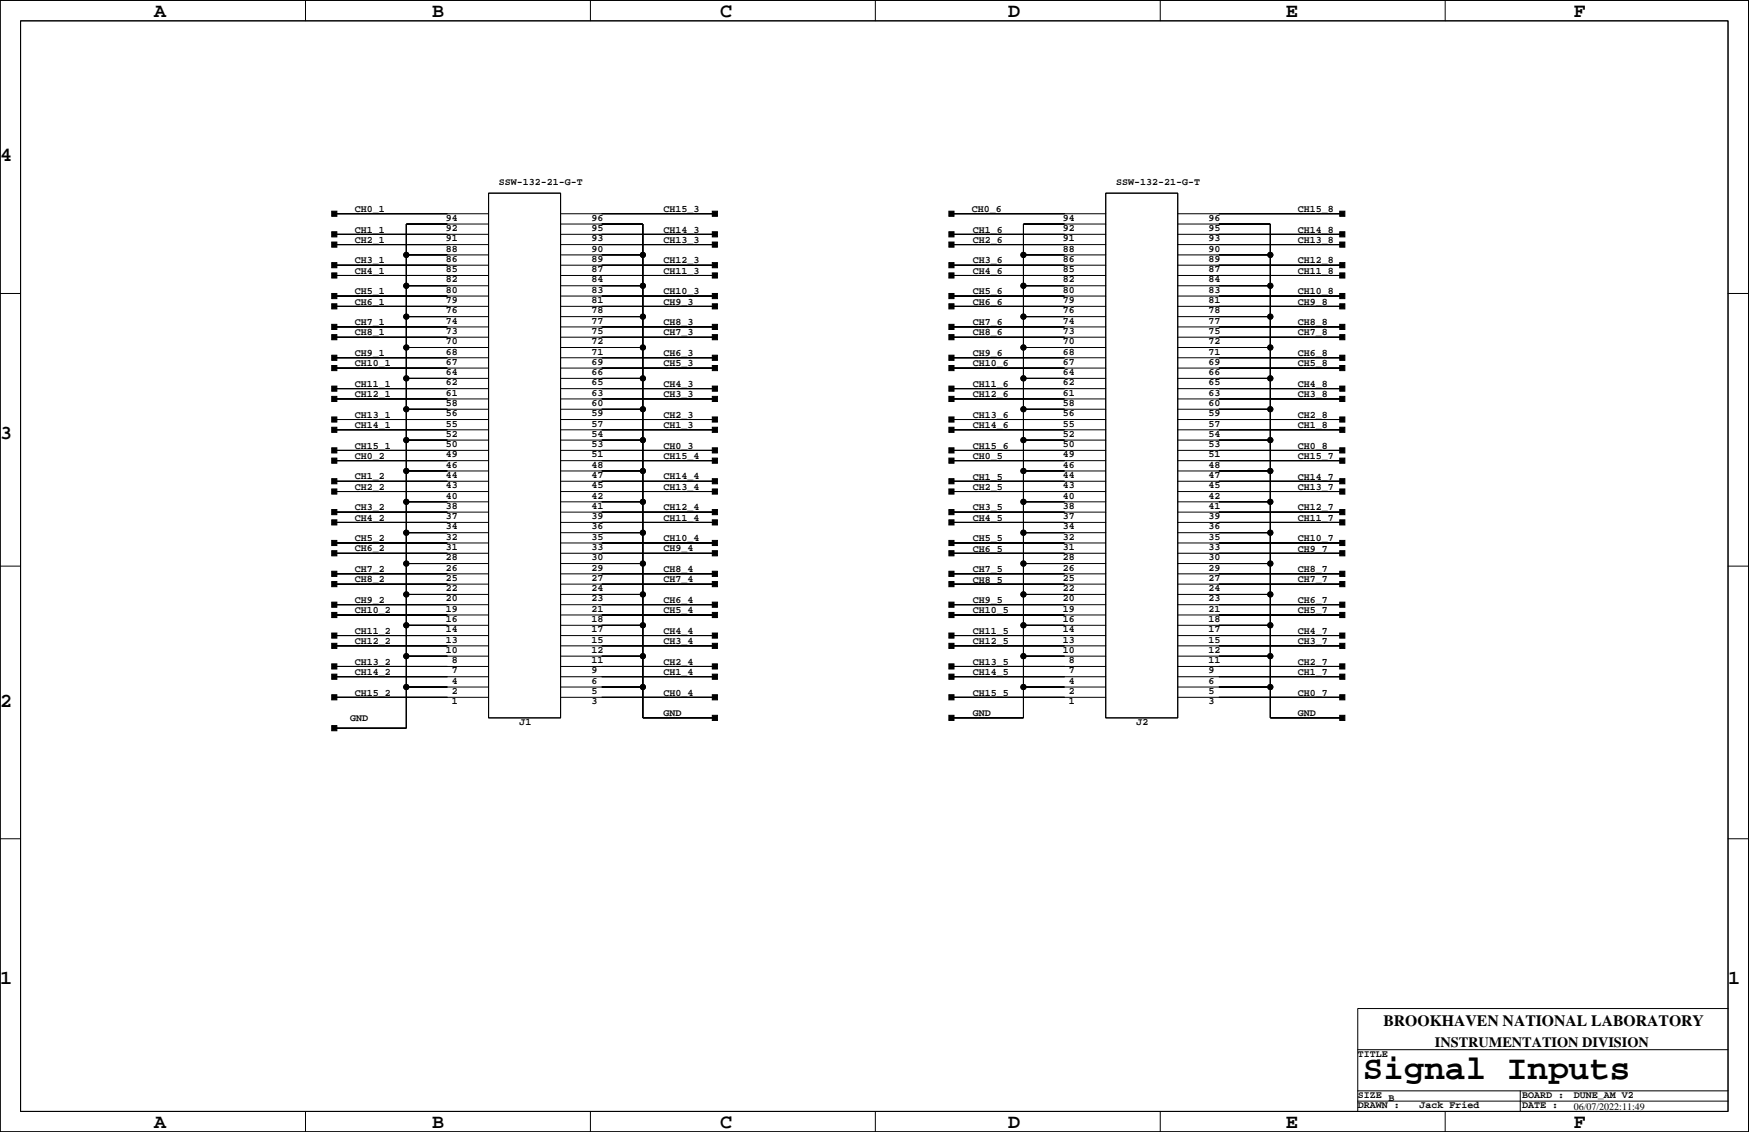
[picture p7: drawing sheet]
<svg xmlns="http://www.w3.org/2000/svg" width="432mm" height="279mm" viewBox="0 0 432 279" stroke-linecap="round" stroke-linejoin="round" font-family="sans-serif">
<defs><g id="words">
<text font-size="8.5" x="336.5" y="266.3">Signal Inputs</text>
<g font-size="4.9">
<text x="38.1" y="4.3">A</text>
<text x="106.7" y="4.3">B</text>
<text x="177.8" y="4.3">C</text>
<text x="248.9" y="4.3">D</text>
<text x="317.4" y="4.3">E</text>
<text x="388.5" y="4.3">F</text>
<text x="0" y="39.8">4</text>
<text x="0" y="108.4">3</text>
<text x="0" y="174.4">2</text>
<text x="0" y="243">1</text>
<text x="426.6" y="243">1</text>
<text x="38.1" y="278.5">A</text>
<text x="106.7" y="278.5">B</text>
<text x="177.8" y="278.5">C</text>
<text x="248.9" y="278.5">D</text>
<text x="317.4" y="278.5">E</text>
<text x="388.5" y="278.5">F</text>
</g>
<text font-size="3.9" x="341.6" y="253.3">BROOKHAVEN NATIONAL LABORATORY</text>
<text font-size="3.5" x="354.2" y="258.5">INSTRUMENTATION DIVISION</text>
<g font-size="2.5">
<text x="123.2" y="45.7">SSW-132-21-G-T</text>
<text x="275.5" y="45.7">SSW-132-21-G-T</text>
<text x="87.6" y="52.3">CH0_1</text>
<text x="163.8" y="52.3">CH15_3</text>
<text x="239.9" y="52.3">CH0_6</text>
<text x="320.4" y="52.3">CH15_8</text>
<text x="87.6" y="59.9">CH2_1</text>
<text x="87.6" y="57.4">CH1_1</text>
<text x="110" y="54.5">94</text>
<text x="110" y="57">92</text>
<text x="110" y="59.6">91</text>
<text x="146" y="54.5">96</text>
<text x="146" y="57">95</text>
<text x="146" y="59.6">93</text>
<text x="163.8" y="57.4">CH14_3</text>
<text x="163.8" y="59.9">CH13_3</text>
<text x="240.2" y="60">CH2_6</text>
<text x="240.2" y="57.4">CH1_6</text>
<text x="262.4" y="59.6">91</text>
<text x="262.4" y="57">92</text>
<text x="262.4" y="54.5">94</text>
<text x="298.4" y="59.6">93</text>
<text x="298.4" y="57">95</text>
<text x="298.4" y="54.5">96</text>
<text x="320.4" y="60">CH13_8</text>
<text x="320.4" y="57.4">CH14_8</text>
<text x="87.6" y="65">CH3_1</text>
<text x="110" y="62.1">88</text>
<text x="110" y="64.6">86</text>
<text x="146" y="62.1">90</text>
<text x="146" y="64.6">89</text>
<text x="163.8" y="65">CH12_3</text>
<text x="240.2" y="65">CH3_6</text>
<text x="262.4" y="64.6">86</text>
<text x="262.4" y="62.1">88</text>
<text x="298.4" y="64.6">89</text>
<text x="298.4" y="62.1">90</text>
<text x="320.4" y="65">CH12_8</text>
<text x="87.6" y="67.6">CH4_1</text>
<text x="110" y="67.2">85</text>
<text x="110" y="69.7">82</text>
<text x="146" y="67.2">87</text>
<text x="146" y="69.7">84</text>
<text x="163.8" y="67.6">CH11_3</text>
<text x="240.2" y="67.6">CH4_6</text>
<text x="262.4" y="69.7">82</text>
<text x="262.4" y="67.2">85</text>
<text x="298.4" y="69.7">84</text>
<text x="298.4" y="67.2">87</text>
<text x="320.4" y="67.6">CH11_8</text>
<text x="87.6" y="75.2">CH6_1</text>
<text x="87.6" y="72.6">CH5_1</text>
<text x="110" y="72.3">80</text>
<text x="110" y="74.8">79</text>
<text x="110" y="77.3">76</text>
<text x="146" y="72.3">83</text>
<text x="146" y="74.8">81</text>
<text x="146" y="77.3">78</text>
<text x="163.8" y="75.2">CH9_3</text>
<text x="163.8" y="72.6">CH10_3</text>
<text x="240.2" y="72.6">CH5_6</text>
<text x="240.2" y="75.2">CH6_6</text>
<text x="262.4" y="77.3">76</text>
<text x="262.4" y="74.8">79</text>
<text x="262.4" y="72.3">80</text>
<text x="298.4" y="77.3">78</text>
<text x="298.4" y="74.8">81</text>
<text x="298.4" y="72.3">83</text>
<text x="320.4" y="75.2">CH9_8</text>
<text x="320.4" y="72.6">CH10_8</text>
<text x="87.6" y="82.8">CH8_1</text>
<text x="87.6" y="80.3">CH7_1</text>
<text x="110" y="79.9">74</text>
<text x="110" y="82.4">73</text>
<text x="146" y="79.9">77</text>
<text x="146" y="82.4">75</text>
<text x="163.8" y="82.8">CH7_3</text>
<text x="163.8" y="80.3">CH8_3</text>
<text x="240.2" y="80.3">CH7_6</text>
<text x="240.2" y="82.8">CH8_6</text>
<text x="262.4" y="82.4">73</text>
<text x="262.4" y="79.9">74</text>
<text x="298.4" y="82.4">75</text>
<text x="298.4" y="79.9">77</text>
<text x="320.4" y="82.8">CH7_8</text>
<text x="320.4" y="80.3">CH8_8</text>
<text x="87.6" y="87.9">CH9_1</text>
<text x="110" y="85">70</text>
<text x="110" y="87.5">68</text>
<text x="146" y="85">72</text>
<text x="146" y="87.5">71</text>
<text x="163.8" y="87.9">CH6_3</text>
<text x="240.2" y="87.9">CH9_6</text>
<text x="262.4" y="87.5">68</text>
<text x="262.4" y="85">70</text>
<text x="298.4" y="87.5">71</text>
<text x="298.4" y="85">72</text>
<text x="320.4" y="87.9">CH6_8</text>
<text x="87.6" y="95.5">CH11_1</text>
<text x="87.6" y="90.4">CH10_1</text>
<text x="110" y="90">67</text>
<text x="110" y="92.6">64</text>
<text x="110" y="95.1">62</text>
<text x="146" y="90">69</text>
<text x="146" y="92.6">66</text>
<text x="146" y="95.1">65</text>
<text x="163.8" y="95.5">CH4_3</text>
<text x="163.8" y="90.4">CH5_3</text>
<text x="240.2" y="95.5">CH11_6</text>
<text x="240.2" y="90.4">CH10_6</text>
<text x="262.4" y="95.1">62</text>
<text x="262.4" y="92.6">64</text>
<text x="262.4" y="90">67</text>
<text x="298.4" y="95.1">65</text>
<text x="298.4" y="92.6">66</text>
<text x="298.4" y="90">69</text>
<text x="320.4" y="95.5">CH4_8</text>
<text x="320.4" y="90.4">CH5_8</text>
<text x="87.6" y="98">CH12_1</text>
<text x="110" y="97.7">61</text>
<text x="110" y="100.2">58</text>
<text x="146" y="97.7">63</text>
<text x="146" y="100.2">60</text>
<text x="163.8" y="98">CH3_3</text>
<text x="240.2" y="98.1">CH12_6</text>
<text x="262.4" y="100.2">58</text>
<text x="262.4" y="97.7">61</text>
<text x="298.4" y="100.2">60</text>
<text x="298.4" y="97.7">63</text>
<text x="320.4" y="98">CH3_8</text>
<text x="87.6" y="105.6">CH14_1</text>
<text x="87.6" y="103.1">CH13_1</text>
<text x="110" y="102.7">56</text>
<text x="110" y="105.3">55</text>
<text x="110" y="107.8">52</text>
<text x="146" y="102.7">59</text>
<text x="146" y="105.3">57</text>
<text x="146" y="107.8">54</text>
<text x="163.8" y="105.6">CH1_3</text>
<text x="163.8" y="103.1">CH2_3</text>
<text x="240.2" y="105.7">CH14_6</text>
<text x="240.2" y="103.1">CH13_6</text>
<text x="262.4" y="107.8">52</text>
<text x="262.4" y="105.3">55</text>
<text x="262.4" y="102.7">56</text>
<text x="298.4" y="107.8">54</text>
<text x="298.4" y="105.3">57</text>
<text x="298.4" y="102.7">59</text>
<text x="320.4" y="105.7">CH1_8</text>
<text x="320.4" y="103.1">CH2_8</text>
<text x="87.6" y="113.3">CH0_2</text>
<text x="87.6" y="110.7">CH15_1</text>
<text x="110" y="110.4">50</text>
<text x="110" y="112.9">49</text>
<text x="146" y="110.4">53</text>
<text x="146" y="112.9">51</text>
<text x="163.8" y="113.3">CH15_4</text>
<text x="163.8" y="110.7">CH0_3</text>
<text x="240.2" y="110.8">CH15_6</text>
<text x="240.2" y="113.3">CH0_5</text>
<text x="262.4" y="112.9">49</text>
<text x="262.4" y="110.4">50</text>
<text x="298.4" y="112.9">51</text>
<text x="298.4" y="110.4">53</text>
<text x="320.4" y="113.3">CH15_7</text>
<text x="320.4" y="110.7">CH0_8</text>
<text x="87.6" y="118.3">CH1_2</text>
<text x="110" y="115.4">46</text>
<text x="110" y="118">44</text>
<text x="146" y="115.4">48</text>
<text x="146" y="118">47</text>
<text x="163.8" y="118.3">CH14_4</text>
<text x="240.2" y="118.4">CH1_5</text>
<text x="262.4" y="118">44</text>
<text x="262.4" y="115.4">46</text>
<text x="298.4" y="118">47</text>
<text x="298.4" y="115.4">48</text>
<text x="320.4" y="118.4">CH14_7</text>
<text x="87.6" y="120.9">CH2_2</text>
<text x="87.6" y="126">CH3_2</text>
<text x="110" y="120.5">43</text>
<text x="110" y="123">40</text>
<text x="110" y="125.6">38</text>
<text x="146" y="120.5">45</text>
<text x="146" y="123">42</text>
<text x="146" y="125.6">41</text>
<text x="163.8" y="120.9">CH13_4</text>
<text x="163.8" y="126">CH12_4</text>
<text x="240.2" y="120.9">CH2_5</text>
<text x="262.4" y="125.6">38</text>
<text x="262.4" y="123">40</text>
<text x="262.4" y="120.5">43</text>
<text x="298.4" y="125.6">41</text>
<text x="298.4" y="123">42</text>
<text x="298.4" y="120.5">45</text>
<text x="320.4" y="126">CH12_7</text>
<text x="320.4" y="120.9">CH13_7</text>
<text x="87.6" y="128.5">CH4_2</text>
<text x="110" y="128.1">37</text>
<text x="110" y="130.7">34</text>
<text x="146" y="128.1">39</text>
<text x="146" y="130.7">36</text>
<text x="163.8" y="128.5">CH11_4</text>
<text x="240.2" y="126">CH3_5</text>
<text x="240.2" y="128.5">CH4_5</text>
<text x="262.4" y="130.7">34</text>
<text x="262.4" y="128.1">37</text>
<text x="298.4" y="130.7">36</text>
<text x="298.4" y="128.1">39</text>
<text x="320.4" y="128.5">CH11_7</text>
<text x="87.6" y="136.1">CH6_2</text>
<text x="87.6" y="133.6">CH5_2</text>
<text x="110" y="133.2">32</text>
<text x="110" y="135.7">31</text>
<text x="146" y="133.2">35</text>
<text x="146" y="135.7">33</text>
<text x="163.8" y="136.1">CH9_4</text>
<text x="163.8" y="133.6">CH10_4</text>
<text x="240.2" y="133.6">CH5_5</text>
<text x="240.2" y="136.2">CH6_5</text>
<text x="262.4" y="135.7">31</text>
<text x="262.4" y="133.2">32</text>
<text x="298.4" y="135.7">33</text>
<text x="298.4" y="133.2">35</text>
<text x="320.4" y="136.1">CH9_7</text>
<text x="320.4" y="133.6">CH10_7</text>
<text x="87.6" y="143.7">CH8_2</text>
<text x="87.6" y="141.2">CH7_2</text>
<text x="110" y="138.3">28</text>
<text x="110" y="140.8">26</text>
<text x="110" y="143.4">25</text>
<text x="146" y="138.3">30</text>
<text x="146" y="140.8">29</text>
<text x="146" y="143.4">27</text>
<text x="163.8" y="141.2">CH8_4</text>
<text x="163.8" y="143.7">CH7_4</text>
<text x="240.2" y="141.2">CH7_5</text>
<text x="240.2" y="143.8">CH8_5</text>
<text x="262.4" y="143.4">25</text>
<text x="262.4" y="140.8">26</text>
<text x="262.4" y="138.3">28</text>
<text x="298.4" y="143.4">27</text>
<text x="298.4" y="140.8">29</text>
<text x="298.4" y="138.3">30</text>
<text x="320.4" y="143.8">CH7_7</text>
<text x="320.4" y="141.2">CH8_7</text>
<text x="87.6" y="148.8">CH9_2</text>
<text x="110" y="145.9">22</text>
<text x="110" y="148.4">20</text>
<text x="146" y="145.9">24</text>
<text x="146" y="148.4">23</text>
<text x="163.8" y="148.8">CH6_4</text>
<text x="240.2" y="148.9">CH9_5</text>
<text x="262.4" y="148.4">20</text>
<text x="262.4" y="145.9">22</text>
<text x="298.4" y="148.4">23</text>
<text x="298.4" y="145.9">24</text>
<text x="320.4" y="148.8">CH6_7</text>
<text x="87.6" y="151.4">CH10_2</text>
<text x="110" y="151">19</text>
<text x="110" y="153.5">16</text>
<text x="146" y="151">21</text>
<text x="146" y="153.5">18</text>
<text x="163.8" y="151.4">CH5_4</text>
<text x="240.2" y="151.4">CH10_5</text>
<text x="262.4" y="153.5">16</text>
<text x="262.4" y="151">19</text>
<text x="298.4" y="153.5">18</text>
<text x="298.4" y="151">21</text>
<text x="320.4" y="151.4">CH5_7</text>
<text x="87.6" y="156.4">CH11_2</text>
<text x="87.6" y="159">CH12_2</text>
<text x="110" y="156.1">14</text>
<text x="110" y="158.6">13</text>
<text x="110" y="161.1">10</text>
<text x="146" y="156.1">17</text>
<text x="146" y="158.6">15</text>
<text x="146" y="161.1">12</text>
<text x="163.8" y="156.4">CH4_4</text>
<text x="163.8" y="159">CH3_4</text>
<text x="240.2" y="156.5">CH11_5</text>
<text x="240.2" y="159">CH12_5</text>
<text x="262.4" y="161.1">10</text>
<text x="262.4" y="158.6">13</text>
<text x="262.4" y="156.1">14</text>
<text x="298.4" y="161.1">12</text>
<text x="298.4" y="158.6">15</text>
<text x="298.4" y="156.1">17</text>
<text x="320.4" y="159">CH3_7</text>
<text x="320.4" y="156.4">CH4_7</text>
<text x="87.6" y="164.1">CH13_2</text>
<text x="87.6" y="166.6">CH14_2</text>
<text x="111.5" y="163.7">8</text>
<text x="111.5" y="166.2">7</text>
<text x="146" y="163.7">11</text>
<text x="146" y="166.2">9</text>
<text x="163.8" y="164.1">CH2_4</text>
<text x="163.8" y="166.6">CH1_4</text>
<text x="240.2" y="164.1">CH13_5</text>
<text x="240.2" y="166.6">CH14_5</text>
<text x="263.9" y="166.2">7</text>
<text x="263.9" y="163.7">8</text>
<text x="298.4" y="166.2">9</text>
<text x="298.4" y="163.7">11</text>
<text x="320.4" y="166.6">CH1_7</text>
<text x="320.4" y="164.1">CH2_7</text>
<text x="87.6" y="171.7">CH15_2</text>
<text x="111.5" y="168.8">4</text>
<text x="111.5" y="171.3">2</text>
<text x="111.5" y="173.8">1</text>
<text x="146" y="168.8">6</text>
<text x="146" y="171.3">5</text>
<text x="146" y="173.8">3</text>
<text x="163.8" y="171.7">CH0_4</text>
<text x="240.2" y="171.7">CH15_5</text>
<text x="263.9" y="173.8">1</text>
<text x="263.9" y="171.3">2</text>
<text x="263.9" y="168.8">4</text>
<text x="298.4" y="173.8">3</text>
<text x="298.4" y="171.3">5</text>
<text x="298.4" y="168.8">6</text>
<text x="320.4" y="171.7">CH0_7</text>
<text x="86.4" y="178">GND</text>
<text x="128.2" y="179">J1</text>
<text x="163.8" y="176.7">GND</text>
<text x="240.2" y="176.8">GND</text>
<text x="280.6" y="179">J2</text>
<text x="320.4" y="176.8">GND</text>
<text x="335.2" y="260.8">TITLE</text>
<text x="335.2" y="271">SIZE</text>
<text x="335.2" y="273.5">DRAWN :</text>
<text x="342.8" y="271.9">B</text>
<text x="350.4" y="273.5">Jack Fried</text>
<text x="375.8" y="273.5">DATE :</text>
<text x="375.8" y="271">BOARD :</text>
<text x="388.5" y="271">DUNE_AM V2</text>
<text x="388.5" y="273.9">06/07/2022:11:49</text>
</g>
</g></defs>
<g fill="none" stroke="#000" stroke-width=".25">
<path d="M0 .1h431.7v279.3h-431.7zM5.1 5.1h421.5v269.2h-421.5zM75.4 .1v5M145.8 .1v5M216.1 .1v5M286.4 .1v5M356.8 .1v5M82.5 52.8h38.1M82.5 57.8h38.1M120.6 47.7h17.8v129.5h-17.8zM120.6 55.3h-20.3v124.4h-17.8M138.4 55.3h20.3v121.9h17.8"/>
<path d="M138.4 52.8h38.1M138.4 57.8h38.1M234.9 52.8h38.1M234.9 57.8h38.1M273 47.7h17.8v129.5h-17.8zM273 55.3h-20.3v121.9h-17.8M290.8 55.3h22.8v121.9h17.8M290.8 52.8h40.6M290.8 57.8h40.6M0 72.4h5.1M82.5 60.4h38.1M82.5 75.6h38.1"/>
<path d="M82.5 73.1h38.1M82.5 68h38.1M82.5 65.5h38.1M100.3 78.2h20.3M100.3 62.9h20.3M100.3 70.5h20.3M138.4 78.2h20.3M138.4 62.9h20.3M138.4 70.5h20.3M138.4 60.4h38.1M138.4 75.6h38.1M138.4 73.1h38.1"/>
<path d="M138.4 68h38.1M138.4 65.5h38.1M234.9 60.4h38.1M234.9 75.6h38.1M234.9 73.1h38.1M234.9 68h38.1M234.9 65.5h38.1M252.7 78.2h20.3M252.7 62.9h20.3M252.7 70.5h20.3M290.8 78.2h22.8M290.8 62.9h22.8"/>
<path d="M290.8 70.5h22.8M290.8 60.4h40.6M290.8 75.6h40.6M290.8 73.1h40.6M290.8 68h40.6M290.8 65.5h40.6M426.6 72.4h5.1M82.5 80.7h38.1M82.5 83.2h38.1M82.5 98.5h38.1M82.5 95.9h38.1M82.5 90.8h38.1"/>
<path d="M82.5 88.3h38.1M100.3 85.8h20.3M100.3 93.4h20.3M138.4 85.8h20.3M138.4 93.4h20.3M138.4 80.7h38.1M138.4 83.2h38.1M138.4 98.5h38.1M138.4 95.9h38.1M138.4 90.8h38.1M138.4 88.3h38.1M234.9 80.7h38.1"/>
<path d="M234.9 83.2h38.1M234.9 98.5h38.1M234.9 95.9h38.1M234.9 90.8h38.1M234.9 88.3h38.1M252.7 85.8h20.3M252.7 93.4h20.3M290.8 85.8h22.8M290.8 93.4h22.8M290.8 80.7h40.6M290.8 83.2h40.6M290.8 98.5h40.6"/>
<path d="M290.8 95.9h40.6M290.8 90.8h40.6M290.8 88.3h40.6M82.5 118.8h38.1M82.5 111.2h38.1M82.5 106.1h38.1M82.5 103.5h38.1M82.5 113.7h38.1M100.3 101h20.3M100.3 108.6h20.3M100.3 116.2h20.3M138.4 101h20.3"/>
<path d="M138.4 108.6h20.3M138.4 116.2h20.3M138.4 118.8h38.1M138.4 111.2h38.1M138.4 106.1h38.1M138.4 103.5h38.1M138.4 113.7h38.1M234.9 118.8h38.1M234.9 111.2h38.1M234.9 106.1h38.1M234.9 103.5h38.1M234.9 113.7h38.1"/>
<path d="M252.7 101h20.3M252.7 108.6h20.3M252.7 116.2h20.3M290.8 101h22.8M290.8 108.6h22.8M290.8 116.2h22.8M290.8 118.8h40.6M290.8 111.2h40.6M290.8 106.1h40.6M290.8 103.5h40.6M290.8 113.7h40.6M0 139.7h5.1"/>
<path d="M82.5 121.3h38.1M82.5 126.4h38.1M82.5 128.9h38.1M82.5 134h38.1M82.5 136.6h38.1M100.3 123.9h20.3M100.3 131.5h20.3M100.3 139.1h20.3M138.4 123.9h20.3M138.4 131.5h20.3M138.4 139.1h20.3M138.4 121.3h38.1"/>
<path d="M138.4 126.4h38.1M138.4 128.9h38.1M138.4 134h38.1M138.4 136.6h38.1M234.9 121.3h38.1M234.9 126.4h38.1M234.9 128.9h38.1M234.9 134h38.1M234.9 136.6h38.1M252.7 123.9h20.3M252.7 131.5h20.3M252.7 139.1h20.3"/>
<path d="M290.8 123.9h22.8M290.8 131.5h22.8M290.8 139.1h22.8M290.8 121.3h40.6M290.8 126.4h40.6M290.8 128.9h40.6M290.8 134h40.6M290.8 136.6h40.6M426.6 139.7h5.1M82.5 141.6h38.1M82.5 144.2h38.1M82.5 149.3h38.1"/>
<path d="M82.5 151.8h38.1M82.5 156.9h38.1M82.5 159.4h38.1M100.3 146.7h20.3M100.3 154.3h20.3M138.4 146.7h20.3M138.4 154.3h20.3M138.4 141.6h38.1M138.4 144.2h38.1M138.4 149.3h38.1M138.4 151.8h38.1M138.4 156.9h38.1"/>
<path d="M138.4 159.4h38.1M234.9 141.6h38.1M234.9 144.2h38.1M234.9 149.3h38.1M234.9 151.8h38.1M234.9 156.9h38.1M234.9 159.4h38.1M252.7 146.7h20.3M252.7 154.3h20.3M290.8 146.7h22.8M290.8 154.3h22.8M290.8 141.6h40.6"/>
<path d="M290.8 144.2h40.6M290.8 149.3h40.6M290.8 151.8h40.6M290.8 156.9h40.6M290.8 159.4h40.6M82.5 164.5h38.1M82.5 167h38.1M82.5 172.1h38.1M100.3 162h20.3M100.3 169.6h20.3M138.4 162h20.3M138.4 169.6h20.3"/>
<path d="M138.4 164.5h38.1M138.4 167h38.1M138.4 172.1h38.1M234.9 164.5h38.1M234.9 167h38.1M234.9 172.1h38.1M252.7 162h20.3M252.7 169.6h20.3M290.8 162h22.8M290.8 169.6h22.8M290.8 164.5h40.6M290.8 167h40.6"/>
<path d="M290.8 172.1h40.6M0 207h5.1M426.6 207h5.1M335.2 259.1h91.4M426.6 248.9h-91.4v25.4M75.4 274.3v5.1M145.8 274.3v5.1M216.1 274.3v5.1M286.4 274.3v5.1M335.2 269.2h91.4M335.2 271.8h91.4M356.8 274.3v5.1"/>
<path d="M375.3 269.2v5.1"/>
<circle cx="100.3" cy="78.2" r=".63"/>
<circle cx="100.3" cy="62.9" r=".63"/>
<circle cx="100.3" cy="70.5" r=".63"/>
<circle cx="158.7" cy="78.2" r=".63"/>
<circle cx="158.7" cy="62.9" r=".63"/>
<circle cx="158.7" cy="70.5" r=".63"/>
<circle cx="252.7" cy="78.2" r=".63"/>
<circle cx="252.7" cy="62.9" r=".63"/>
<circle cx="252.7" cy="70.5" r=".63"/>
<circle cx="313.6" cy="78.2" r=".63"/>
<circle cx="313.6" cy="62.9" r=".63"/>
<circle cx="313.6" cy="70.5" r=".63"/>
<circle cx="100.3" cy="85.8" r=".63"/>
<circle cx="100.3" cy="93.4" r=".63"/>
<circle cx="158.7" cy="93.4" r=".63"/>
<circle cx="158.7" cy="85.8" r=".63"/>
<circle cx="252.7" cy="93.4" r=".63"/>
<circle cx="252.7" cy="85.8" r=".63"/>
<circle cx="313.6" cy="93.4" r=".63"/>
<circle cx="313.6" cy="85.8" r=".63"/>
<circle cx="100.3" cy="108.6" r=".63"/>
<circle cx="100.3" cy="116.2" r=".63"/>
<circle cx="100.3" cy="101" r=".63"/>
<circle cx="158.7" cy="116.2" r=".63"/>
<circle cx="158.7" cy="101" r=".63"/>
<circle cx="158.7" cy="108.6" r=".63"/>
<circle cx="252.7" cy="108.6" r=".63"/>
<circle cx="252.7" cy="116.2" r=".63"/>
<circle cx="252.7" cy="101" r=".63"/>
<circle cx="313.6" cy="116.2" r=".63"/>
<circle cx="313.6" cy="108.6" r=".63"/>
<circle cx="313.6" cy="101" r=".63"/>
<circle cx="100.3" cy="131.5" r=".63"/>
<circle cx="100.3" cy="139.1" r=".63"/>
<circle cx="100.3" cy="123.9" r=".63"/>
<circle cx="158.7" cy="131.5" r=".63"/>
<circle cx="158.7" cy="139.1" r=".63"/>
<circle cx="158.7" cy="123.9" r=".63"/>
<circle cx="252.7" cy="131.5" r=".63"/>
<circle cx="252.7" cy="139.1" r=".63"/>
<circle cx="252.7" cy="123.9" r=".63"/>
<circle cx="313.6" cy="131.5" r=".63"/>
<circle cx="313.6" cy="139.1" r=".63"/>
<circle cx="313.6" cy="123.9" r=".63"/>
<circle cx="100.3" cy="154.3" r=".63"/>
<circle cx="100.3" cy="146.7" r=".63"/>
<circle cx="158.7" cy="146.7" r=".63"/>
<circle cx="158.7" cy="154.3" r=".63"/>
<circle cx="252.7" cy="154.3" r=".63"/>
<circle cx="252.7" cy="146.7" r=".63"/>
<circle cx="313.6" cy="146.7" r=".63"/>
<circle cx="313.6" cy="154.3" r=".63"/>
<circle cx="100.3" cy="169.6" r=".63"/>
<circle cx="100.3" cy="162" r=".63"/>
<circle cx="158.7" cy="162" r=".63"/>
<circle cx="158.7" cy="169.6" r=".63"/>
<circle cx="252.7" cy="169.6" r=".63"/>
<circle cx="252.7" cy="162" r=".63"/>
<circle cx="313.6" cy="162" r=".63"/>
<circle cx="313.6" cy="169.6" r=".63"/>
</g>
<g fill="#000" stroke="#000" stroke-width=".25">
<path d="M81.9 52.1h1.3v1.3h-1.3z" fill-rule="evenodd"/>
<path d="M81.9 57.2h1.3v1.3h-1.3z" fill-rule="evenodd"/>
<path d="M100.3 55.3v7.6z" fill-rule="evenodd"/>
<path d="M100.3 55.3h10.2z" fill-rule="evenodd"/>
<path d="M82.5 52.8h28z" fill-rule="evenodd"/>
<path d="M82.5 57.8h28z" fill-rule="evenodd"/>
<path d="M148.6 55.3h10.1z" fill-rule="evenodd"/>
<path d="M158.7 55.3v7.6z" fill-rule="evenodd"/>
<path d="M175.9 52.1h1.2v1.3h-1.2z" fill-rule="evenodd"/>
<path d="M175.9 57.2h1.2v1.3h-1.2z" fill-rule="evenodd"/>
<path d="M148.6 52.8h27.9z" fill-rule="evenodd"/>
<path d="M148.6 57.8h27.9z" fill-rule="evenodd"/>
<path d="M234.3 52.1h1.2v1.3h-1.2z" fill-rule="evenodd"/>
<path d="M234.3 57.2h1.2v1.3h-1.2z" fill-rule="evenodd"/>
<path d="M252.7 55.3v7.6z" fill-rule="evenodd"/>
<path d="M252.7 55.3h10.1z" fill-rule="evenodd"/>
<path d="M234.9 52.8h27.9z" fill-rule="evenodd"/>
<path d="M234.9 57.8h27.9z" fill-rule="evenodd"/>
<path d="M300.9 55.3h12.7z" fill-rule="evenodd"/>
<path d="M313.6 55.3v7.6z" fill-rule="evenodd"/>
<path d="M330.8 52.1h1.2v1.3h-1.2z" fill-rule="evenodd"/>
<path d="M330.8 57.2h1.2v1.3h-1.2z" fill-rule="evenodd"/>
<path d="M300.9 52.8h30.5z" fill-rule="evenodd"/>
<path d="M300.9 57.8h30.5z" fill-rule="evenodd"/>
<path d="M81.9 59.7h1.3v1.3h-1.3z" fill-rule="evenodd"/>
<path d="M81.9 75h1.3v1.2h-1.3z" fill-rule="evenodd"/>
<path d="M81.9 72.4h1.3v1.3h-1.3z" fill-rule="evenodd"/>
<path d="M81.9 67.4h1.3v1.2h-1.3z" fill-rule="evenodd"/>
<path d="M81.9 64.8h1.3v1.3h-1.3z" fill-rule="evenodd"/>
<path d="M100.3 78.2v7.6z" fill-rule="evenodd"/>
<path d="M100.3 70.5v7.7z" fill-rule="evenodd"/>
<path d="M100.3 62.9v7.6z" fill-rule="evenodd"/>
<path d="M100.3 62.9h10.2z" fill-rule="evenodd"/>
<path d="M100.3 70.5h10.2z" fill-rule="evenodd"/>
<path d="M100.3 78.2h10.2z" fill-rule="evenodd"/>
<path d="M82.5 60.4h28z" fill-rule="evenodd"/>
<path d="M82.5 75.6h28z" fill-rule="evenodd"/>
<path d="M82.5 73.1h28z" fill-rule="evenodd"/>
<path d="M82.5 68h28z" fill-rule="evenodd"/>
<path d="M82.5 65.5h28z" fill-rule="evenodd"/>
<path d="M148.6 78.2h10.1z" fill-rule="evenodd"/>
<path d="M158.7 70.5v7.7z" fill-rule="evenodd"/>
<path d="M158.7 78.2v7.6z" fill-rule="evenodd"/>
<path d="M158.7 62.9v7.6z" fill-rule="evenodd"/>
<path d="M148.6 70.5h10.1z" fill-rule="evenodd"/>
<path d="M148.6 62.9h10.1z" fill-rule="evenodd"/>
<path d="M175.9 64.8h1.2v1.3h-1.2z" fill-rule="evenodd"/>
<path d="M175.9 59.7h1.2v1.3h-1.2z" fill-rule="evenodd"/>
<path d="M175.9 75h1.2v1.2h-1.2z" fill-rule="evenodd"/>
<path d="M175.9 72.4h1.2v1.3h-1.2z" fill-rule="evenodd"/>
<path d="M175.9 67.4h1.2v1.2h-1.2z" fill-rule="evenodd"/>
<path d="M148.6 65.5h27.9z" fill-rule="evenodd"/>
<path d="M148.6 60.4h27.9z" fill-rule="evenodd"/>
<path d="M148.6 75.6h27.9z" fill-rule="evenodd"/>
<path d="M148.6 73.1h27.9z" fill-rule="evenodd"/>
<path d="M148.6 68h27.9z" fill-rule="evenodd"/>
<path d="M234.3 59.7h1.2v1.3h-1.2z" fill-rule="evenodd"/>
<path d="M234.3 64.8h1.2v1.3h-1.2z" fill-rule="evenodd"/>
<path d="M234.3 67.4h1.2v1.2h-1.2z" fill-rule="evenodd"/>
<path d="M234.3 72.4h1.2v1.3h-1.2z" fill-rule="evenodd"/>
<path d="M234.3 75h1.2v1.2h-1.2z" fill-rule="evenodd"/>
<path d="M252.7 62.9v7.6z" fill-rule="evenodd"/>
<path d="M252.7 70.5v7.7z" fill-rule="evenodd"/>
<path d="M252.7 78.2v7.6z" fill-rule="evenodd"/>
<path d="M252.7 78.2h10.1z" fill-rule="evenodd"/>
<path d="M252.7 70.5h10.1z" fill-rule="evenodd"/>
<path d="M252.7 62.9h10.1z" fill-rule="evenodd"/>
<path d="M234.9 60.4h27.9z" fill-rule="evenodd"/>
<path d="M234.9 65.5h27.9z" fill-rule="evenodd"/>
<path d="M234.9 68h27.9z" fill-rule="evenodd"/>
<path d="M234.9 73.1h27.9z" fill-rule="evenodd"/>
<path d="M234.9 75.6h27.9z" fill-rule="evenodd"/>
<path d="M300.9 78.2h12.7z" fill-rule="evenodd"/>
<path d="M313.6 78.2v7.6z" fill-rule="evenodd"/>
<path d="M313.6 70.5v7.7z" fill-rule="evenodd"/>
<path d="M300.9 62.9h12.7z" fill-rule="evenodd"/>
<path d="M313.6 62.9v7.6z" fill-rule="evenodd"/>
<path d="M300.9 70.5h12.7z" fill-rule="evenodd"/>
<path d="M330.8 59.7h1.2v1.3h-1.2z" fill-rule="evenodd"/>
<path d="M330.8 75h1.2v1.2h-1.2z" fill-rule="evenodd"/>
<path d="M330.8 72.4h1.2v1.3h-1.2z" fill-rule="evenodd"/>
<path d="M330.8 67.4h1.2v1.2h-1.2z" fill-rule="evenodd"/>
<path d="M330.8 64.8h1.2v1.3h-1.2z" fill-rule="evenodd"/>
<path d="M300.9 60.4h30.5z" fill-rule="evenodd"/>
<path d="M300.9 75.6h30.5z" fill-rule="evenodd"/>
<path d="M300.9 73.1h30.5z" fill-rule="evenodd"/>
<path d="M300.9 68h30.5z" fill-rule="evenodd"/>
<path d="M300.9 65.5h30.5z" fill-rule="evenodd"/>
<path d="M81.9 97.8h1.3v1.3h-1.3z" fill-rule="evenodd"/>
<path d="M81.9 95.3h1.3v1.3h-1.3z" fill-rule="evenodd"/>
<path d="M81.9 90.2h1.3v1.3h-1.3z" fill-rule="evenodd"/>
<path d="M81.9 87.7h1.3v1.2h-1.3z" fill-rule="evenodd"/>
<path d="M81.9 82.6h1.3v1.3h-1.3z" fill-rule="evenodd"/>
<path d="M81.9 80.1h1.3v1.2h-1.3z" fill-rule="evenodd"/>
<path d="M100.3 93.4v7.6z" fill-rule="evenodd"/>
<path d="M100.3 85.8v7.6z" fill-rule="evenodd"/>
<path d="M100.3 93.4h10.2z" fill-rule="evenodd"/>
<path d="M100.3 85.8h10.2z" fill-rule="evenodd"/>
<path d="M82.5 98.5h28z" fill-rule="evenodd"/>
<path d="M82.5 95.9h28z" fill-rule="evenodd"/>
<path d="M82.5 90.8h28z" fill-rule="evenodd"/>
<path d="M82.5 88.3h28z" fill-rule="evenodd"/>
<path d="M82.5 83.2h28z" fill-rule="evenodd"/>
<path d="M82.5 80.7h28z" fill-rule="evenodd"/>
<path d="M148.6 93.4h10.1z" fill-rule="evenodd"/>
<path d="M158.7 85.8v7.6z" fill-rule="evenodd"/>
<path d="M158.7 93.4v7.6z" fill-rule="evenodd"/>
<path d="M148.6 85.8h10.1z" fill-rule="evenodd"/>
<path d="M175.9 97.8h1.2v1.3h-1.2z" fill-rule="evenodd"/>
<path d="M175.9 95.3h1.2v1.3h-1.2z" fill-rule="evenodd"/>
<path d="M175.9 90.2h1.2v1.3h-1.2z" fill-rule="evenodd"/>
<path d="M175.9 87.7h1.2v1.2h-1.2z" fill-rule="evenodd"/>
<path d="M175.9 82.6h1.2v1.3h-1.2z" fill-rule="evenodd"/>
<path d="M175.9 80.1h1.2v1.2h-1.2z" fill-rule="evenodd"/>
<path d="M148.6 98.5h27.9z" fill-rule="evenodd"/>
<path d="M148.6 95.9h27.9z" fill-rule="evenodd"/>
<path d="M148.6 90.8h27.9z" fill-rule="evenodd"/>
<path d="M148.6 88.3h27.9z" fill-rule="evenodd"/>
<path d="M148.6 83.2h27.9z" fill-rule="evenodd"/>
<path d="M148.6 80.7h27.9z" fill-rule="evenodd"/>
<path d="M234.3 80.1h1.2v1.2h-1.2z" fill-rule="evenodd"/>
<path d="M234.3 82.6h1.2v1.3h-1.2z" fill-rule="evenodd"/>
<path d="M234.3 97.8h1.2v1.3h-1.2z" fill-rule="evenodd"/>
<path d="M234.3 95.3h1.2v1.3h-1.2z" fill-rule="evenodd"/>
<path d="M234.3 90.2h1.2v1.3h-1.2z" fill-rule="evenodd"/>
<path d="M234.3 87.7h1.2v1.2h-1.2z" fill-rule="evenodd"/>
<path d="M252.7 85.8v7.6z" fill-rule="evenodd"/>
<path d="M252.7 93.4v7.6z" fill-rule="evenodd"/>
<path d="M252.7 93.4h10.1z" fill-rule="evenodd"/>
<path d="M252.7 85.8h10.1z" fill-rule="evenodd"/>
<path d="M234.9 80.7h27.9z" fill-rule="evenodd"/>
<path d="M234.9 83.2h27.9z" fill-rule="evenodd"/>
<path d="M234.9 98.5h27.9z" fill-rule="evenodd"/>
<path d="M234.9 95.9h27.9z" fill-rule="evenodd"/>
<path d="M234.9 90.8h27.9z" fill-rule="evenodd"/>
<path d="M234.9 88.3h27.9z" fill-rule="evenodd"/>
<path d="M300.9 85.8h12.7z" fill-rule="evenodd"/>
<path d="M300.9 93.4h12.7z" fill-rule="evenodd"/>
<path d="M313.6 93.4v7.6z" fill-rule="evenodd"/>
<path d="M313.6 85.8v7.6z" fill-rule="evenodd"/>
<path d="M330.8 97.8h1.2v1.3h-1.2z" fill-rule="evenodd"/>
<path d="M330.8 95.3h1.2v1.3h-1.2z" fill-rule="evenodd"/>
<path d="M330.8 90.2h1.2v1.3h-1.2z" fill-rule="evenodd"/>
<path d="M330.8 87.7h1.2v1.2h-1.2z" fill-rule="evenodd"/>
<path d="M330.8 82.6h1.2v1.3h-1.2z" fill-rule="evenodd"/>
<path d="M330.8 80.1h1.2v1.2h-1.2z" fill-rule="evenodd"/>
<path d="M300.9 98.5h30.5z" fill-rule="evenodd"/>
<path d="M300.9 95.9h30.5z" fill-rule="evenodd"/>
<path d="M300.9 90.8h30.5z" fill-rule="evenodd"/>
<path d="M300.9 88.3h30.5z" fill-rule="evenodd"/>
<path d="M300.9 83.2h30.5z" fill-rule="evenodd"/>
<path d="M300.9 80.7h30.5z" fill-rule="evenodd"/>
<path d="M81.9 118.1h1.3v1.3h-1.3z" fill-rule="evenodd"/>
<path d="M81.9 113.1h1.3v1.2h-1.3z" fill-rule="evenodd"/>
<path d="M81.9 105.4h1.3v1.3h-1.3z" fill-rule="evenodd"/>
<path d="M81.9 102.9h1.3v1.3h-1.3z" fill-rule="evenodd"/>
<path d="M81.9 110.5h1.3v1.3h-1.3z" fill-rule="evenodd"/>
<path d="M100.3 116.2v7.7z" fill-rule="evenodd"/>
<path d="M100.3 108.6v7.6z" fill-rule="evenodd"/>
<path d="M100.3 101v7.6z" fill-rule="evenodd"/>
<path d="M100.3 116.2h10.2z" fill-rule="evenodd"/>
<path d="M100.3 108.6h10.2z" fill-rule="evenodd"/>
<path d="M100.3 101h10.2z" fill-rule="evenodd"/>
<path d="M82.5 118.8h28z" fill-rule="evenodd"/>
<path d="M82.5 113.7h28z" fill-rule="evenodd"/>
<path d="M82.5 106.1h28z" fill-rule="evenodd"/>
<path d="M82.5 103.5h28z" fill-rule="evenodd"/>
<path d="M82.5 111.2h28z" fill-rule="evenodd"/>
<path d="M148.6 116.2h10.1z" fill-rule="evenodd"/>
<path d="M148.6 108.6h10.1z" fill-rule="evenodd"/>
<path d="M148.6 101h10.1z" fill-rule="evenodd"/>
<path d="M158.7 101v7.6z" fill-rule="evenodd"/>
<path d="M158.7 108.6v7.6z" fill-rule="evenodd"/>
<path d="M158.7 116.2v7.7z" fill-rule="evenodd"/>
<path d="M175.9 113.1h1.2v1.2h-1.2z" fill-rule="evenodd"/>
<path d="M175.9 118.1h1.2v1.3h-1.2z" fill-rule="evenodd"/>
<path d="M175.9 110.5h1.2v1.3h-1.2z" fill-rule="evenodd"/>
<path d="M175.9 105.4h1.2v1.3h-1.2z" fill-rule="evenodd"/>
<path d="M175.9 102.9h1.2v1.3h-1.2z" fill-rule="evenodd"/>
<path d="M148.6 113.7h27.9z" fill-rule="evenodd"/>
<path d="M148.6 118.8h27.9z" fill-rule="evenodd"/>
<path d="M148.6 111.2h27.9z" fill-rule="evenodd"/>
<path d="M148.6 106.1h27.9z" fill-rule="evenodd"/>
<path d="M148.6 103.5h27.9z" fill-rule="evenodd"/>
<path d="M234.3 118.1h1.2v1.3h-1.2z" fill-rule="evenodd"/>
<path d="M234.3 110.5h1.2v1.3h-1.2z" fill-rule="evenodd"/>
<path d="M234.3 105.4h1.2v1.3h-1.2z" fill-rule="evenodd"/>
<path d="M234.3 102.9h1.2v1.3h-1.2z" fill-rule="evenodd"/>
<path d="M234.3 113.1h1.2v1.2h-1.2z" fill-rule="evenodd"/>
<path d="M252.7 101v7.6z" fill-rule="evenodd"/>
<path d="M252.7 108.6v7.6z" fill-rule="evenodd"/>
<path d="M252.7 116.2v7.7z" fill-rule="evenodd"/>
<path d="M252.7 116.2h10.1z" fill-rule="evenodd"/>
<path d="M252.7 108.6h10.1z" fill-rule="evenodd"/>
<path d="M252.7 101h10.1z" fill-rule="evenodd"/>
<path d="M234.9 118.8h27.9z" fill-rule="evenodd"/>
<path d="M234.9 111.2h27.9z" fill-rule="evenodd"/>
<path d="M234.9 106.1h27.9z" fill-rule="evenodd"/>
<path d="M234.9 103.5h27.9z" fill-rule="evenodd"/>
<path d="M234.9 113.7h27.9z" fill-rule="evenodd"/>
<path d="M300.9 101h12.7z" fill-rule="evenodd"/>
<path d="M300.9 108.6h12.7z" fill-rule="evenodd"/>
<path d="M300.9 116.2h12.7z" fill-rule="evenodd"/>
<path d="M313.6 116.2v7.7z" fill-rule="evenodd"/>
<path d="M313.6 108.6v7.6z" fill-rule="evenodd"/>
<path d="M313.6 101v7.6z" fill-rule="evenodd"/>
<path d="M330.8 118.1h1.2v1.3h-1.2z" fill-rule="evenodd"/>
<path d="M330.8 113.1h1.2v1.2h-1.2z" fill-rule="evenodd"/>
<path d="M330.8 105.4h1.2v1.3h-1.2z" fill-rule="evenodd"/>
<path d="M330.8 102.9h1.2v1.3h-1.2z" fill-rule="evenodd"/>
<path d="M330.8 110.5h1.2v1.3h-1.2z" fill-rule="evenodd"/>
<path d="M300.9 118.8h30.5z" fill-rule="evenodd"/>
<path d="M300.9 113.7h30.5z" fill-rule="evenodd"/>
<path d="M300.9 106.1h30.5z" fill-rule="evenodd"/>
<path d="M300.9 103.5h30.5z" fill-rule="evenodd"/>
<path d="M300.9 111.2h30.5z" fill-rule="evenodd"/>
<path d="M81.9 128.3h1.3v1.3h-1.3z" fill-rule="evenodd"/>
<path d="M81.9 120.7h1.3v1.3h-1.3z" fill-rule="evenodd"/>
<path d="M81.9 135.9h1.3v1.3h-1.3z" fill-rule="evenodd"/>
<path d="M81.9 133.4h1.3v1.3h-1.3z" fill-rule="evenodd"/>
<path d="M81.9 125.8h1.3v1.2h-1.3z" fill-rule="evenodd"/>
<path d="M100.3 139.1v7.6z" fill-rule="evenodd"/>
<path d="M100.3 131.5v7.6z" fill-rule="evenodd"/>
<path d="M100.3 123.9v7.6z" fill-rule="evenodd"/>
<path d="M100.3 139.1h10.2z" fill-rule="evenodd"/>
<path d="M100.3 131.5h10.2z" fill-rule="evenodd"/>
<path d="M100.3 123.9h10.2z" fill-rule="evenodd"/>
<path d="M82.5 128.9h28z" fill-rule="evenodd"/>
<path d="M82.5 121.3h28z" fill-rule="evenodd"/>
<path d="M82.5 136.6h28z" fill-rule="evenodd"/>
<path d="M82.5 134h28z" fill-rule="evenodd"/>
<path d="M82.5 126.4h28z" fill-rule="evenodd"/>
<path d="M148.6 139.1h10.1z" fill-rule="evenodd"/>
<path d="M158.7 139.1v7.6z" fill-rule="evenodd"/>
<path d="M158.7 131.5v7.6z" fill-rule="evenodd"/>
<path d="M148.6 131.5h10.1z" fill-rule="evenodd"/>
<path d="M158.7 123.9v7.6z" fill-rule="evenodd"/>
<path d="M148.6 123.9h10.1z" fill-rule="evenodd"/>
<path d="M175.9 135.9h1.2v1.3h-1.2z" fill-rule="evenodd"/>
<path d="M175.9 133.4h1.2v1.3h-1.2z" fill-rule="evenodd"/>
<path d="M175.9 128.3h1.2v1.3h-1.2z" fill-rule="evenodd"/>
<path d="M175.9 120.7h1.2v1.3h-1.2z" fill-rule="evenodd"/>
<path d="M175.9 125.8h1.2v1.2h-1.2z" fill-rule="evenodd"/>
<path d="M148.6 136.6h27.9z" fill-rule="evenodd"/>
<path d="M148.6 134h27.9z" fill-rule="evenodd"/>
<path d="M148.6 128.9h27.9z" fill-rule="evenodd"/>
<path d="M148.6 121.3h27.9z" fill-rule="evenodd"/>
<path d="M148.6 126.4h27.9z" fill-rule="evenodd"/>
<path d="M234.3 120.7h1.2v1.3h-1.2z" fill-rule="evenodd"/>
<path d="M234.3 125.8h1.2v1.2h-1.2z" fill-rule="evenodd"/>
<path d="M234.3 128.3h1.2v1.3h-1.2z" fill-rule="evenodd"/>
<path d="M234.3 133.4h1.2v1.3h-1.2z" fill-rule="evenodd"/>
<path d="M234.3 135.9h1.2v1.3h-1.2z" fill-rule="evenodd"/>
<path d="M252.7 123.9v7.6z" fill-rule="evenodd"/>
<path d="M252.7 131.5v7.6z" fill-rule="evenodd"/>
<path d="M252.7 139.1v7.6z" fill-rule="evenodd"/>
<path d="M252.7 139.1h10.1z" fill-rule="evenodd"/>
<path d="M252.7 131.5h10.1z" fill-rule="evenodd"/>
<path d="M252.7 123.9h10.1z" fill-rule="evenodd"/>
<path d="M234.9 121.3h27.9z" fill-rule="evenodd"/>
<path d="M234.9 126.4h27.9z" fill-rule="evenodd"/>
<path d="M234.9 128.9h27.9z" fill-rule="evenodd"/>
<path d="M234.9 134h27.9z" fill-rule="evenodd"/>
<path d="M234.9 136.6h27.9z" fill-rule="evenodd"/>
<path d="M300.9 123.9h12.7z" fill-rule="evenodd"/>
<path d="M300.9 131.5h12.7z" fill-rule="evenodd"/>
<path d="M300.9 139.1h12.7z" fill-rule="evenodd"/>
<path d="M313.6 139.1v7.6z" fill-rule="evenodd"/>
<path d="M313.6 131.5v7.6z" fill-rule="evenodd"/>
<path d="M313.6 123.9v7.6z" fill-rule="evenodd"/>
<path d="M330.8 135.9h1.2v1.3h-1.2z" fill-rule="evenodd"/>
<path d="M330.8 133.4h1.2v1.3h-1.2z" fill-rule="evenodd"/>
<path d="M330.8 128.3h1.2v1.3h-1.2z" fill-rule="evenodd"/>
<path d="M330.8 125.8h1.2v1.2h-1.2z" fill-rule="evenodd"/>
<path d="M330.8 120.7h1.2v1.3h-1.2z" fill-rule="evenodd"/>
<path d="M300.9 136.6h30.5z" fill-rule="evenodd"/>
<path d="M300.9 134h30.5z" fill-rule="evenodd"/>
<path d="M300.9 128.9h30.5z" fill-rule="evenodd"/>
<path d="M300.9 126.4h30.5z" fill-rule="evenodd"/>
<path d="M300.9 121.3h30.5z" fill-rule="evenodd"/>
<path d="M81.9 148.6h1.3v1.3h-1.3z" fill-rule="evenodd"/>
<path d="M81.9 143.5h1.3v1.3h-1.3z" fill-rule="evenodd"/>
<path d="M81.9 151.2h1.3v1.2h-1.3z" fill-rule="evenodd"/>
<path d="M81.9 156.2h1.3v1.3h-1.3z" fill-rule="evenodd"/>
<path d="M81.9 141h1.3v1.3h-1.3z" fill-rule="evenodd"/>
<path d="M100.3 154.3v7.7z" fill-rule="evenodd"/>
<path d="M100.3 146.7v7.6z" fill-rule="evenodd"/>
<path d="M100.3 154.3h10.2z" fill-rule="evenodd"/>
<path d="M100.3 146.7h10.2z" fill-rule="evenodd"/>
<path d="M82.5 149.3h28z" fill-rule="evenodd"/>
<path d="M82.5 144.2h28z" fill-rule="evenodd"/>
<path d="M82.5 151.8h28z" fill-rule="evenodd"/>
<path d="M82.5 156.9h28z" fill-rule="evenodd"/>
<path d="M82.5 159.4h28z" fill-rule="evenodd"/>
<path d="M82.5 141.6h28z" fill-rule="evenodd"/>
<path d="M148.6 146.7h10.1z" fill-rule="evenodd"/>
<path d="M148.6 154.3h10.1z" fill-rule="evenodd"/>
<path d="M158.7 154.3v7.7z" fill-rule="evenodd"/>
<path d="M158.7 146.7v7.6z" fill-rule="evenodd"/>
<path d="M175.9 141h1.2v1.3h-1.2z" fill-rule="evenodd"/>
<path d="M175.9 143.5h1.2v1.3h-1.2z" fill-rule="evenodd"/>
<path d="M175.9 148.6h1.2v1.3h-1.2z" fill-rule="evenodd"/>
<path d="M175.9 151.2h1.2v1.2h-1.2z" fill-rule="evenodd"/>
<path d="M175.9 156.2h1.2v1.3h-1.2z" fill-rule="evenodd"/>
<path d="M148.6 141.6h27.9z" fill-rule="evenodd"/>
<path d="M148.6 144.2h27.9z" fill-rule="evenodd"/>
<path d="M148.6 149.3h27.9z" fill-rule="evenodd"/>
<path d="M148.6 151.8h27.9z" fill-rule="evenodd"/>
<path d="M148.6 156.9h27.9z" fill-rule="evenodd"/>
<path d="M148.6 159.4h27.9z" fill-rule="evenodd"/>
<path d="M234.3 141h1.2v1.3h-1.2z" fill-rule="evenodd"/>
<path d="M234.3 143.5h1.2v1.3h-1.2z" fill-rule="evenodd"/>
<path d="M234.3 148.6h1.2v1.3h-1.2z" fill-rule="evenodd"/>
<path d="M234.3 151.2h1.2v1.2h-1.2z" fill-rule="evenodd"/>
<path d="M234.3 156.2h1.2v1.3h-1.2z" fill-rule="evenodd"/>
<path d="M252.7 154.3v7.7z" fill-rule="evenodd"/>
<path d="M252.7 146.7v7.6z" fill-rule="evenodd"/>
<path d="M252.7 154.3h10.1z" fill-rule="evenodd"/>
<path d="M252.7 146.7h10.1z" fill-rule="evenodd"/>
<path d="M234.9 141.6h27.9z" fill-rule="evenodd"/>
<path d="M234.9 144.2h27.9z" fill-rule="evenodd"/>
<path d="M234.9 149.3h27.9z" fill-rule="evenodd"/>
<path d="M234.9 151.8h27.9z" fill-rule="evenodd"/>
<path d="M234.9 156.9h27.9z" fill-rule="evenodd"/>
<path d="M234.9 159.4h27.9z" fill-rule="evenodd"/>
<path d="M300.9 146.7h12.7z" fill-rule="evenodd"/>
<path d="M300.9 154.3h12.7z" fill-rule="evenodd"/>
<path d="M313.6 154.3v7.7z" fill-rule="evenodd"/>
<path d="M313.6 146.7v7.6z" fill-rule="evenodd"/>
<path d="M330.8 156.2h1.2v1.3h-1.2z" fill-rule="evenodd"/>
<path d="M330.8 151.2h1.2v1.2h-1.2z" fill-rule="evenodd"/>
<path d="M330.8 148.6h1.2v1.3h-1.2z" fill-rule="evenodd"/>
<path d="M330.8 143.5h1.2v1.3h-1.2z" fill-rule="evenodd"/>
<path d="M330.8 141h1.2v1.3h-1.2z" fill-rule="evenodd"/>
<path d="M300.9 159.4h30.5z" fill-rule="evenodd"/>
<path d="M300.9 156.9h30.5z" fill-rule="evenodd"/>
<path d="M300.9 151.8h30.5z" fill-rule="evenodd"/>
<path d="M300.9 149.3h30.5z" fill-rule="evenodd"/>
<path d="M300.9 144.2h30.5z" fill-rule="evenodd"/>
<path d="M300.9 141.6h30.5z" fill-rule="evenodd"/>
<path d="M81.9 158.8h1.3v1.2h-1.3z" fill-rule="evenodd"/>
<path d="M81.9 163.9h1.3v1.2h-1.3z" fill-rule="evenodd"/>
<path d="M81.9 166.4h1.3v1.3h-1.3z" fill-rule="evenodd"/>
<path d="M81.9 171.5h1.3v1.2h-1.3z" fill-rule="evenodd"/>
<path d="M82.5 179.7h17.8z" fill-rule="evenodd"/>
<path d="M100.3 169.6v10.1z" fill-rule="evenodd"/>
<path d="M100.3 162v7.6z" fill-rule="evenodd"/>
<path d="M100.3 169.6h10.2z" fill-rule="evenodd"/>
<path d="M100.3 162h10.2z" fill-rule="evenodd"/>
<path d="M82.5 164.5h28z" fill-rule="evenodd"/>
<path d="M82.5 167h28z" fill-rule="evenodd"/>
<path d="M82.5 172.1h28z" fill-rule="evenodd"/>
<path d="M148.6 162h10.1z" fill-rule="evenodd"/>
<path d="M148.6 169.6h10.1z" fill-rule="evenodd"/>
<path d="M158.7 169.6v7.6z" fill-rule="evenodd"/>
<path d="M158.7 162v7.6z" fill-rule="evenodd"/>
<path d="M175.9 176.6h1.2v1.2h-1.2z" fill-rule="evenodd"/>
<path d="M175.9 158.8h1.2v1.2h-1.2z" fill-rule="evenodd"/>
<path d="M175.9 163.9h1.2v1.2h-1.2z" fill-rule="evenodd"/>
<path d="M175.9 166.4h1.2v1.3h-1.2z" fill-rule="evenodd"/>
<path d="M175.9 171.5h1.2v1.2h-1.2z" fill-rule="evenodd"/>
<path d="M158.7 177.2h17.8z" fill-rule="evenodd"/>
<path d="M148.6 164.5h27.9z" fill-rule="evenodd"/>
<path d="M148.6 167h27.9z" fill-rule="evenodd"/>
<path d="M148.6 172.1h27.9z" fill-rule="evenodd"/>
<path d="M234.3 176.6h1.2v1.2h-1.2z" fill-rule="evenodd"/>
<path d="M234.3 158.8h1.2v1.2h-1.2z" fill-rule="evenodd"/>
<path d="M234.3 163.9h1.2v1.2h-1.2z" fill-rule="evenodd"/>
<path d="M234.3 166.4h1.2v1.3h-1.2z" fill-rule="evenodd"/>
<path d="M234.3 171.5h1.2v1.2h-1.2z" fill-rule="evenodd"/>
<path d="M234.9 177.2h17.8z" fill-rule="evenodd"/>
<path d="M252.7 169.6v7.6z" fill-rule="evenodd"/>
<path d="M252.7 162v7.6z" fill-rule="evenodd"/>
<path d="M252.7 169.6h10.1z" fill-rule="evenodd"/>
<path d="M252.7 162h10.1z" fill-rule="evenodd"/>
<path d="M234.9 164.5h27.9z" fill-rule="evenodd"/>
<path d="M234.9 167h27.9z" fill-rule="evenodd"/>
<path d="M234.9 172.1h27.9z" fill-rule="evenodd"/>
<path d="M300.9 162h12.7z" fill-rule="evenodd"/>
<path d="M300.9 169.6h12.7z" fill-rule="evenodd"/>
<path d="M313.6 169.6v7.6z" fill-rule="evenodd"/>
<path d="M313.6 162v7.6z" fill-rule="evenodd"/>
<path d="M330.8 176.6h1.2v1.2h-1.2z" fill-rule="evenodd"/>
<path d="M330.8 166.4h1.2v1.3h-1.2z" fill-rule="evenodd"/>
<path d="M330.8 163.9h1.2v1.2h-1.2z" fill-rule="evenodd"/>
<path d="M330.8 158.8h1.2v1.2h-1.2z" fill-rule="evenodd"/>
<path d="M330.8 171.5h1.2v1.2h-1.2z" fill-rule="evenodd"/>
<path d="M313.6 177.2h17.8z" fill-rule="evenodd"/>
<path d="M300.9 167h30.5z" fill-rule="evenodd"/>
<path d="M300.9 164.5h30.5z" fill-rule="evenodd"/>
<path d="M300.9 172.1h30.5z" fill-rule="evenodd"/>
<path d="M81.9 179.1h1.3v1.3h-1.3z" fill-rule="evenodd"/>
<circle cx="100.3" cy="78.2" r=".63"/>
<circle cx="100.3" cy="62.9" r=".63"/>
<circle cx="100.3" cy="70.5" r=".63"/>
<circle cx="158.7" cy="78.2" r=".63"/>
<circle cx="158.7" cy="62.9" r=".63"/>
<circle cx="158.7" cy="70.5" r=".63"/>
<circle cx="252.7" cy="78.2" r=".63"/>
<circle cx="252.7" cy="62.9" r=".63"/>
<circle cx="252.7" cy="70.5" r=".63"/>
<circle cx="313.6" cy="78.2" r=".63"/>
<circle cx="313.6" cy="62.9" r=".63"/>
<circle cx="313.6" cy="70.5" r=".63"/>
<circle cx="100.3" cy="85.8" r=".63"/>
<circle cx="100.3" cy="93.4" r=".63"/>
<circle cx="158.7" cy="93.4" r=".63"/>
<circle cx="158.7" cy="85.8" r=".63"/>
<circle cx="252.7" cy="93.4" r=".63"/>
<circle cx="252.7" cy="85.8" r=".63"/>
<circle cx="313.6" cy="93.4" r=".63"/>
<circle cx="313.6" cy="85.8" r=".63"/>
<circle cx="100.3" cy="108.6" r=".63"/>
<circle cx="100.3" cy="116.2" r=".63"/>
<circle cx="100.3" cy="101" r=".63"/>
<circle cx="158.7" cy="116.2" r=".63"/>
<circle cx="158.7" cy="101" r=".63"/>
<circle cx="158.7" cy="108.6" r=".63"/>
<circle cx="252.7" cy="108.6" r=".63"/>
<circle cx="252.7" cy="116.2" r=".63"/>
<circle cx="252.7" cy="101" r=".63"/>
<circle cx="313.6" cy="116.2" r=".63"/>
<circle cx="313.6" cy="108.6" r=".63"/>
<circle cx="313.6" cy="101" r=".63"/>
<circle cx="100.3" cy="131.5" r=".63"/>
<circle cx="100.3" cy="139.1" r=".63"/>
<circle cx="100.3" cy="123.9" r=".63"/>
<circle cx="158.7" cy="131.5" r=".63"/>
<circle cx="158.7" cy="139.1" r=".63"/>
<circle cx="158.7" cy="123.9" r=".63"/>
<circle cx="252.7" cy="131.5" r=".63"/>
<circle cx="252.7" cy="139.1" r=".63"/>
<circle cx="252.7" cy="123.9" r=".63"/>
<circle cx="313.6" cy="131.5" r=".63"/>
<circle cx="313.6" cy="139.1" r=".63"/>
<circle cx="313.6" cy="123.9" r=".63"/>
<circle cx="100.3" cy="154.3" r=".63"/>
<circle cx="100.3" cy="146.7" r=".63"/>
<circle cx="158.7" cy="146.7" r=".63"/>
<circle cx="158.7" cy="154.3" r=".63"/>
<circle cx="252.7" cy="154.3" r=".63"/>
<circle cx="252.7" cy="146.7" r=".63"/>
<circle cx="313.6" cy="146.7" r=".63"/>
<circle cx="313.6" cy="154.3" r=".63"/>
<circle cx="100.3" cy="169.6" r=".63"/>
<circle cx="100.3" cy="162" r=".63"/>
<circle cx="158.7" cy="162" r=".63"/>
<circle cx="158.7" cy="169.6" r=".63"/>
<circle cx="252.7" cy="169.6" r=".63"/>
<circle cx="252.7" cy="162" r=".63"/>
<circle cx="313.6" cy="162" r=".63"/>
<circle cx="313.6" cy="169.6" r=".63"/>
</g>
<use href="#words"/>
</svg>
